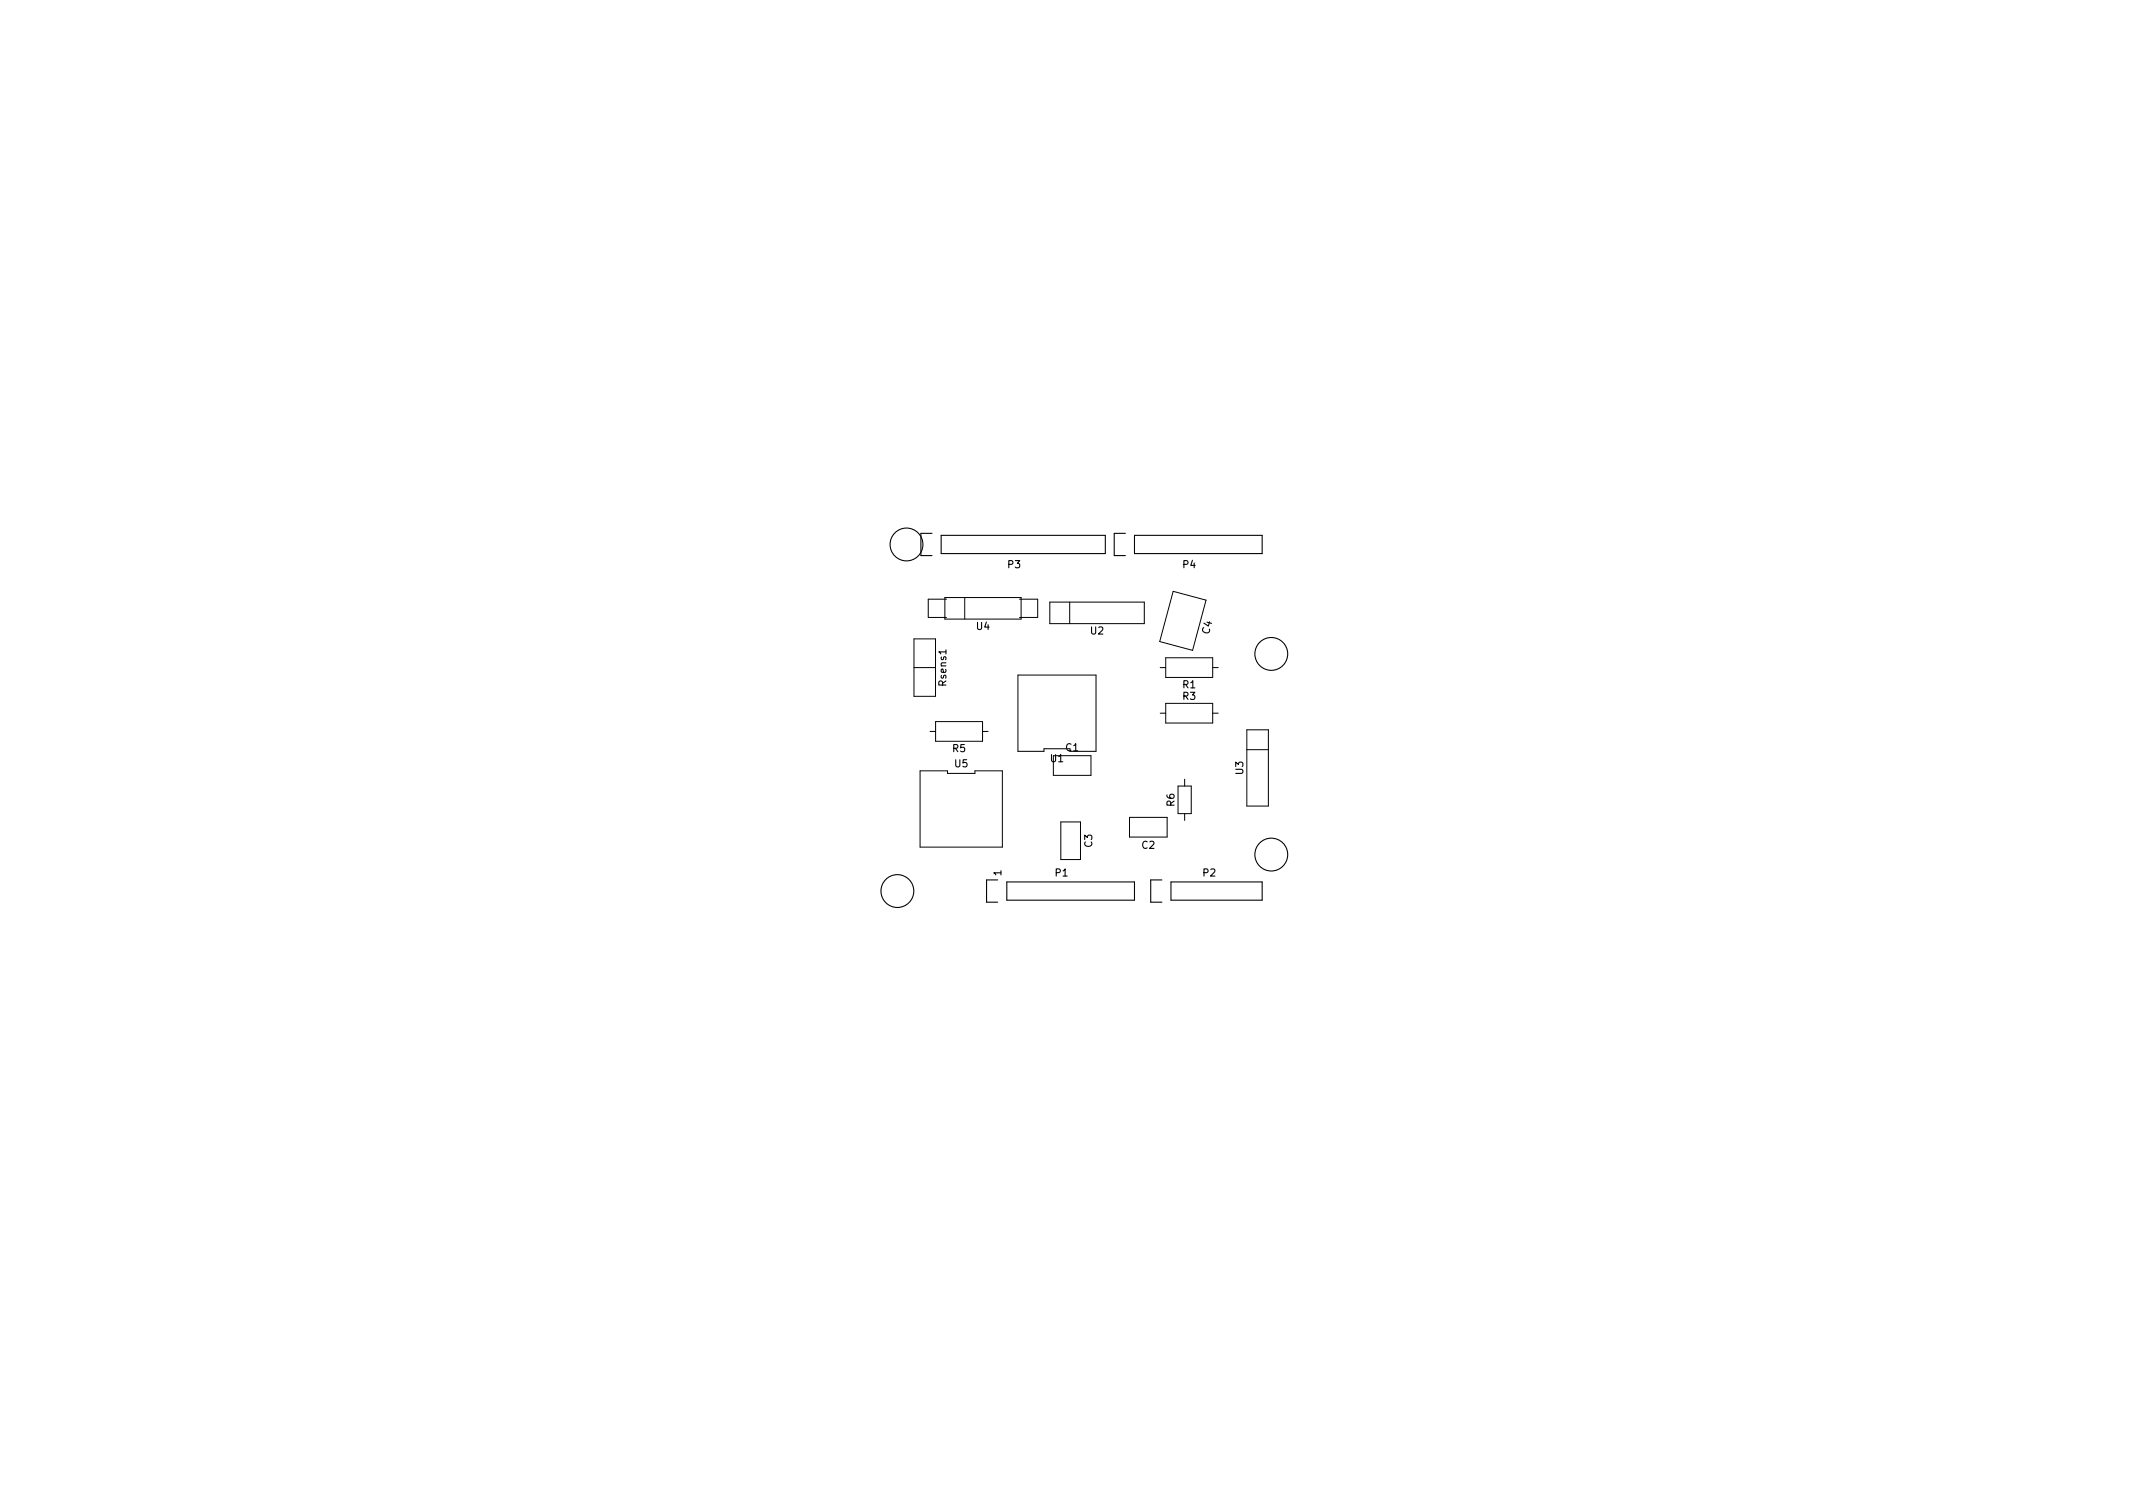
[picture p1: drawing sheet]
<svg xmlns="http://www.w3.org/2000/svg" width="297mm" height="210mm" viewBox="0 0 297 210" stroke-linecap="round" stroke-linejoin="round" font-family="sans-serif">
<defs><g id="words">
<g font-size="1.4">
<text x="140.4" y="79.1">P3</text>
<text x="164.8" y="79.1">P4</text>
<text x="136" y="87.7">U4</text>
<text x="151.9" y="88.3">U2</text>
<text x="168.4" y="88.3" transform="rotate(-75 168.4 88.3)">C4</text>
<text x="131.8" y="95.4" transform="rotate(-90 131.8 95.4)">Rsens1</text>
<text x="164.7" y="95.8">R1</text>
<text x="164.7" y="97.4">R3</text>
<text x="132.7" y="104.7">R5</text>
<text x="133" y="106.8">U5</text>
<text x="146.3" y="106.1">U1</text>
<text x="148.4" y="104.6">C1</text>
<text x="173.1" y="107.8" transform="rotate(-90 173.1 107.8)">U3</text>
<text x="163.6" y="112.3" transform="rotate(-90 163.6 112.3)">R6</text>
<text x="152.1" y="118" transform="rotate(-90 152.1 118)">C3</text>
<text x="159" y="118.2">C2</text>
<text x="139.4" y="121.9" transform="rotate(-90 139.4 121.9)">1</text>
<text x="147" y="122">P1</text>
<text x="167.6" y="122">P2</text>
</g>
</g></defs>
<g fill="none" stroke="#000" stroke-width=".14">
<path d="M127.3 93h3M127.3 89h3v8h-3zM131.6 83.2h10.6v3h-10.6zM131.8 83.4h-2.5v2.6h2.5M134.3 83.2v3M142 83.4h2.5v2.6h-2.5M146.2 83.8h13.2v3h-13.2zM149 83.8v3M161.6 93h.7M161.6 99.3h.7M162.3 97.9h6.6v2.8h-6.6zM162.3 91.6h6.6v2.7h-6.6z"/>
<path d="M163.4 82.3l4.6 1.3-1.9 7-4.6-1.3zM168.9 93h.7M168.9 99.3h.7M128.1 107.3h3.8v.4h3.9v-.4h3.8v10.7h-11.5zM129.5 101.8h.8M130.3 100.5h6.5v2.7h-6.5zM136.8 101.8h.8M146.7 105.2h5.2v2.8h-5.2zM147.7 114.4h2.8v5.3h-2.8zM149 104.3h-3.6v.3h-3.6v-10.6h10.8v10.6h-3.6M157.3 113.8h5.2v2.8h-5.2zM164.1 109.5h1.8v3.8h-1.8z"/>
<path d="M165 108.5v1M165 113.3v.9M173.6 101.6h3v10.6h-3zM173.6 104.4h3"/>
</g>
<g fill="none" stroke="#000" stroke-width=".15">
<path d="M129.8 74.3h-1.6v3.1h1.6M131.1 74.5h22.8v2.6h-22.8zM156.7 74.3h-1.5v3.1h1.5M158 74.5h17.8v2.6h-17.8zM138.9 122.5h-1.5v3.1h1.5M140.2 122.8h17.8v2.5h-17.8zM161.8 122.5h-1.6v3.1h1.6M163.1 122.8h12.7v2.5h-12.7z"/>
<circle cx="126.2" cy="75.8" r="2.29"/>
<circle cx="177" cy="91.1" r="2.29"/>
<circle cx="177" cy="119" r="2.29"/>
<circle cx="125" cy="124.1" r="2.29"/>
</g>
<use href="#words"/>
</svg>
